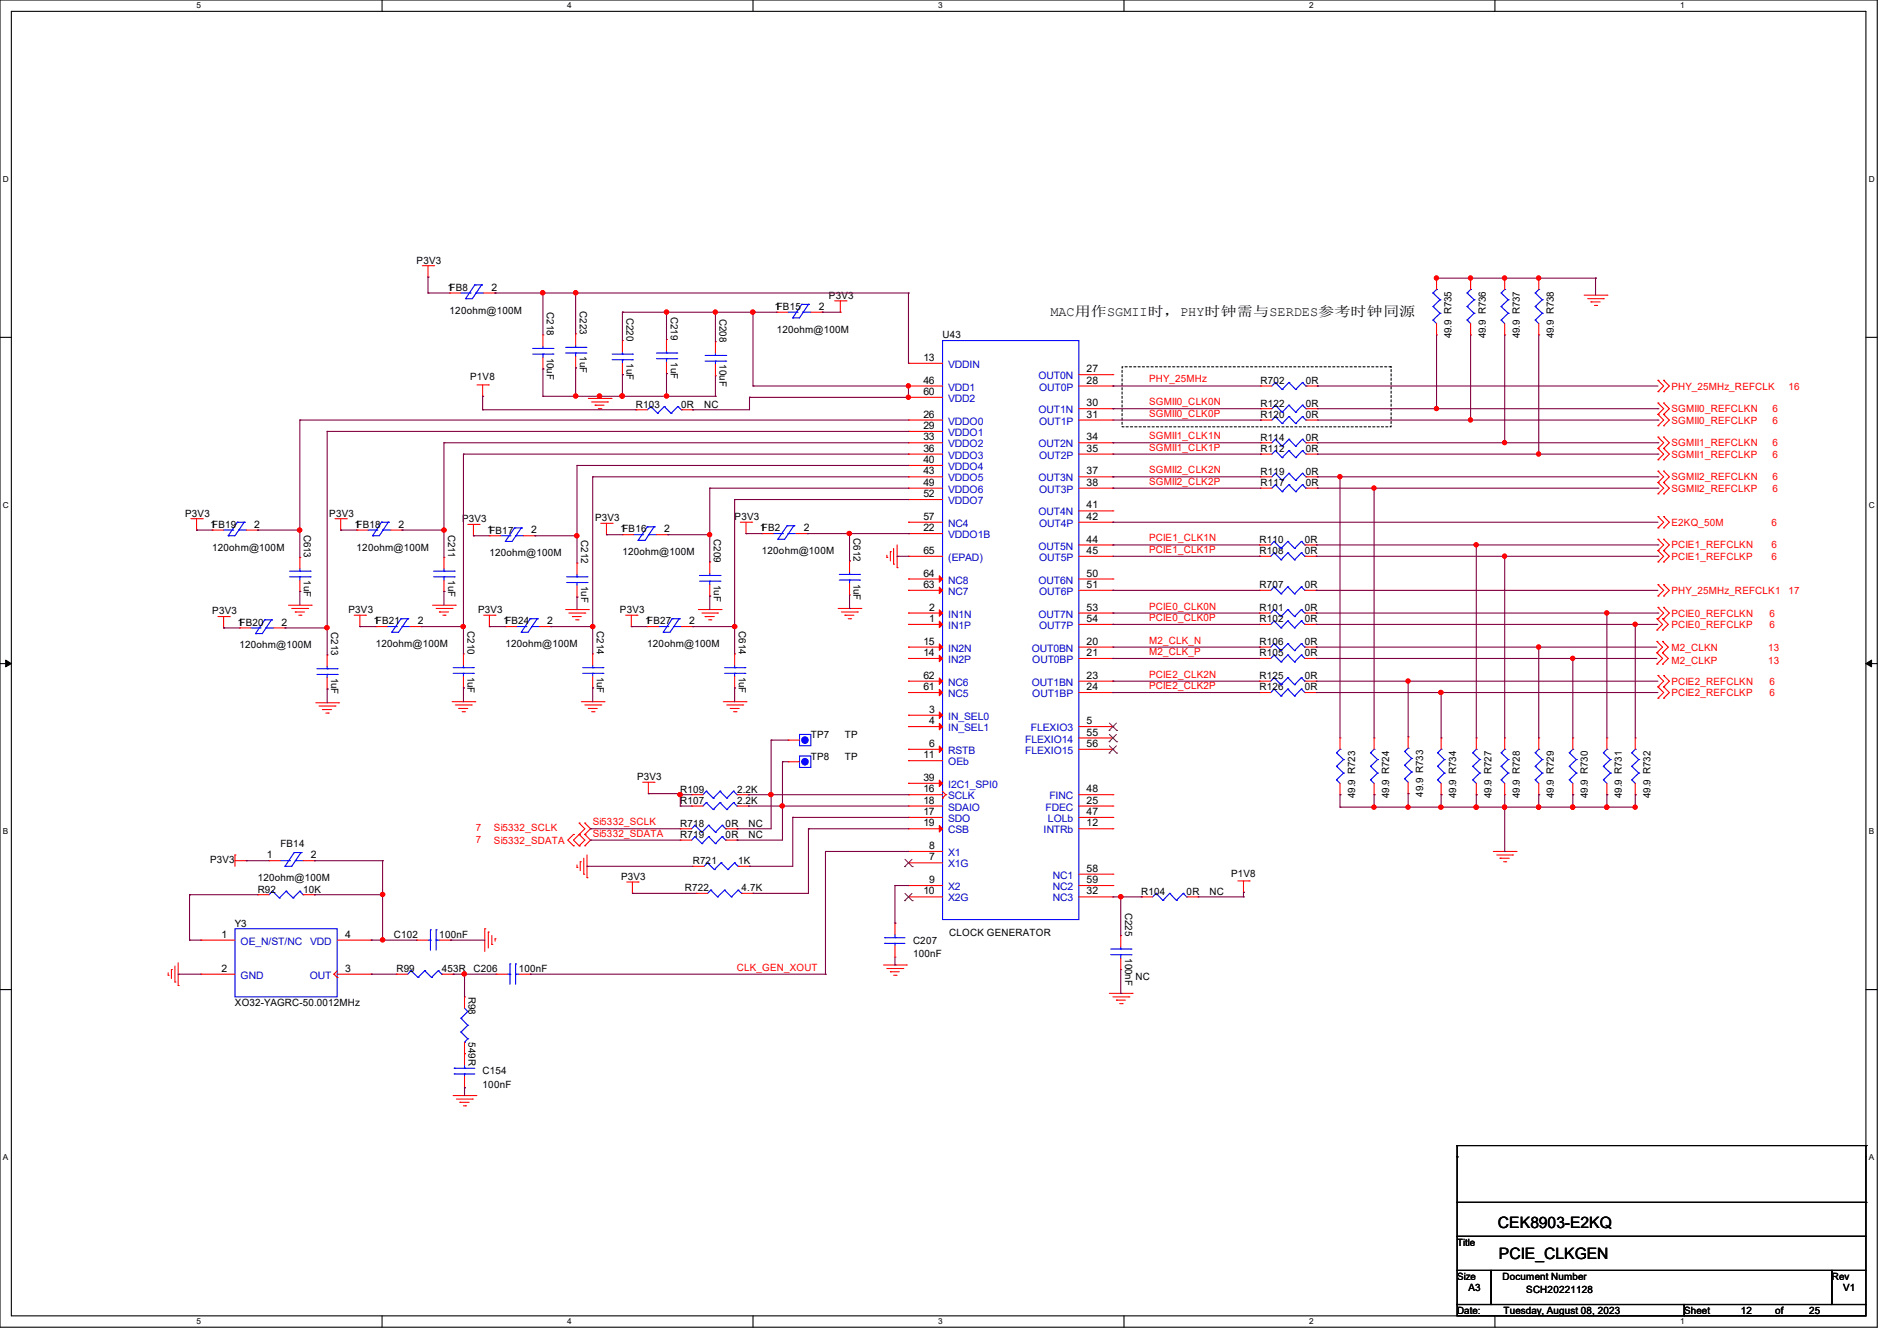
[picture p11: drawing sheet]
<svg xmlns="http://www.w3.org/2000/svg" width="297mm" height="210mm" viewBox="0 0 297 210" stroke-linecap="round" stroke-linejoin="round" font-family="sans-serif">
<defs><g id="words">
<g font-size="2.5">
<text x="234.5" y="192.3">CEK8903-E2KQ</text>
<text x="234.7" y="197.1">PCIE_CLKGEN</text>
</g>
<text font-size="2.1" x="164.5" y="49.5">MAC用作SGMII时，PHY时钟需与SERDES参考时钟同源</text>
<g font-size="1.6">
<text x="65.2" y="41.3">P3V3</text>
<text x="70.1" y="45.5">1FB8</text>
<text x="77" y="45.5">2</text>
<text x="129.8" y="46.8">P3V3</text>
<text x="70.4" y="49.1">120ohm@100M</text>
<text x="85.6" y="48.9" transform="rotate(90 85.6 48.9)">C218</text>
<text x="90.8" y="48.7" transform="rotate(90 90.8 48.7)">C223</text>
<text x="98.1" y="49.8" transform="rotate(90 98.1 49.8)">C220</text>
<text x="105" y="49.6" transform="rotate(90 105 49.6)">C219</text>
<text x="112.6" y="50" transform="rotate(90 112.6 50)">C208</text>
<text x="121.3" y="48.5">1FB15</text>
<text x="121.6" y="52.1">120ohm@100M</text>
<text x="128.2" y="48.5">2</text>
<text x="147.6" y="53">U43</text>
<text x="227.3" y="53" transform="rotate(-90 227.3 53)">49.9 R735</text>
<text x="232.6" y="53" transform="rotate(-90 232.6 53)">49.9 R736</text>
<text x="238" y="53" transform="rotate(-90 238 53)">49.9 R737</text>
<text x="243.3" y="53" transform="rotate(-90 243.3 53)">49.9 R738</text>
<text x="73.6" y="59.6">P1V8</text>
<text x="85.6" y="56" transform="rotate(90 85.6 56)">10uF</text>
<text x="90.8" y="55.8" transform="rotate(90 90.8 55.8)">1uF</text>
<text x="98.1" y="56.9" transform="rotate(90 98.1 56.9)">1uF</text>
<text x="105" y="56.7" transform="rotate(90 105 56.7)">1uF</text>
<text x="112.6" y="57.1" transform="rotate(90 112.6 57.1)">10uF</text>
<text x="144.6" y="56.5">13</text>
<text x="170.1" y="58.3">27</text>
<text x="99.6" y="63.8">R103</text>
<text x="106.7" y="63.8">0R</text>
<text x="110.2" y="63.8">NC</text>
<text x="144.6" y="65.4">26</text>
<text x="144.6" y="61.8">60</text>
<text x="144.6" y="60.1">46</text>
<text x="170.1" y="60.1">28</text>
<text x="170.1" y="65.4">31</text>
<text x="170.1" y="63.6">30</text>
<text x="197.4" y="60.1">R702</text>
<text x="197.4" y="65.4">R120</text>
<text x="197.4" y="63.7">R122</text>
<text x="204.5" y="60.1">0R</text>
<text x="204.5" y="65.4">0R</text>
<text x="204.5" y="63.7">0R</text>
<text x="144.6" y="67.2">29</text>
<text x="144.6" y="69">33</text>
<text x="144.6" y="70.7">36</text>
<text x="170.1" y="70.7">35</text>
<text x="170.1" y="69">34</text>
<text x="197.4" y="69">R114</text>
<text x="197.4" y="70.8">R112</text>
<text x="204.5" y="69">0R</text>
<text x="204.5" y="70.8">0R</text>
<text x="144.6" y="72.5">40</text>
<text x="144.6" y="74.3">43</text>
<text x="144.6" y="76.1">49</text>
<text x="144.6" y="77.9">52</text>
<text x="170.1" y="76.1">38</text>
<text x="170.1" y="74.3">37</text>
<text x="197.4" y="74.3">R119</text>
<text x="197.4" y="76.1">R117</text>
<text x="204.5" y="74.3">0R</text>
<text x="204.5" y="76.1">0R</text>
<text x="29" y="80.9">P3V3</text>
<text x="32.9" y="82.6">1FB19</text>
<text x="39.8" y="82.6">2</text>
<text x="47.6" y="83.7" transform="rotate(90 47.6 83.7)">C613</text>
<text x="51.6" y="80.9">P3V3</text>
<text x="55.5" y="82.6">1FB18</text>
<text x="62.4" y="82.6">2</text>
<text x="70.2" y="83.7" transform="rotate(90 70.2 83.7)">C211</text>
<text x="72.3" y="81.8">P3V3</text>
<text x="76.3" y="83.5">1FB17</text>
<text x="83.2" y="83.5">2</text>
<text x="93.2" y="81.6">P3V3</text>
<text x="97.1" y="83.4">1FB16</text>
<text x="104" y="83.4">2</text>
<text x="115" y="81.4">P3V3</text>
<text x="119" y="83.2">1FB2</text>
<text x="125.9" y="83.2">2</text>
<text x="144.6" y="83.2">22</text>
<text x="144.6" y="81.4">57</text>
<text x="170.1" y="81.4">42</text>
<text x="170.1" y="79.6">41</text>
<text x="33.2" y="86.2">120ohm@100M</text>
<text x="55.8" y="86.2">120ohm@100M</text>
<text x="76.6" y="87.1">120ohm@100M</text>
<text x="91" y="84.6" transform="rotate(90 91 84.6)">C212</text>
<text x="97.5" y="87">120ohm@100M</text>
<text x="111.8" y="84.5" transform="rotate(90 111.8 84.5)">C209</text>
<text x="119.3" y="86.8">120ohm@100M</text>
<text x="133.6" y="84.3" transform="rotate(90 133.6 84.3)">C612</text>
<text x="144.6" y="86.7">65</text>
<text x="170.1" y="86.7">45</text>
<text x="170.1" y="85">44</text>
<text x="197.2" y="86.8">R108</text>
<text x="197.2" y="85">R110</text>
<text x="204.3" y="86.8">0R</text>
<text x="204.3" y="85">0R</text>
<text x="47.6" y="90.8" transform="rotate(90 47.6 90.8)">1uF</text>
<text x="70.2" y="90.8" transform="rotate(90 70.2 90.8)">1uF</text>
<text x="91" y="91.7" transform="rotate(90 91 91.7)">1uF</text>
<text x="111.8" y="91.6" transform="rotate(90 111.8 91.6)">1uF</text>
<text x="133.6" y="91.4" transform="rotate(90 133.6 91.4)">1uF</text>
<text x="144.6" y="92.1">63</text>
<text x="144.6" y="90.3">64</text>
<text x="145.5" y="95.6">2</text>
<text x="170.1" y="92.1">51</text>
<text x="170.1" y="95.6">53</text>
<text x="170.1" y="90.3">50</text>
<text x="197.2" y="92.1">R707</text>
<text x="197.2" y="95.7">R101</text>
<text x="204.3" y="92.1">0R</text>
<text x="204.3" y="95.7">0R</text>
<text x="33.2" y="96.2">P3V3</text>
<text x="37.2" y="98">1FB20</text>
<text x="37.5" y="101.6">120ohm@100M</text>
<text x="44.1" y="98">2</text>
<text x="51.9" y="99" transform="rotate(90 51.9 99)">C213</text>
<text x="54.6" y="96">P3V3</text>
<text x="58.5" y="97.7">1FB21</text>
<text x="58.8" y="101.3">120ohm@100M</text>
<text x="65.4" y="97.7">2</text>
<text x="73.2" y="98.8" transform="rotate(90 73.2 98.8)">C210</text>
<text x="74.8" y="96">P3V3</text>
<text x="78.8" y="97.7">1FB24</text>
<text x="79.1" y="101.3">120ohm@100M</text>
<text x="85.7" y="97.7">2</text>
<text x="93.5" y="98.8" transform="rotate(90 93.5 98.8)">C214</text>
<text x="97.1" y="96">P3V3</text>
<text x="101" y="97.7">1FB27</text>
<text x="101.3" y="101.3">120ohm@100M</text>
<text x="107.9" y="97.7">2</text>
<text x="115.7" y="98.8" transform="rotate(90 115.7 98.8)">C614</text>
<text x="144.6" y="101">15</text>
<text x="145.5" y="97.4">1</text>
<text x="170.1" y="97.4">54</text>
<text x="170.1" y="101">20</text>
<text x="197.2" y="101">R106</text>
<text x="197.2" y="97.4">R102</text>
<text x="204.3" y="101">0R</text>
<text x="204.3" y="97.4">0R</text>
<text x="51.9" y="106.1" transform="rotate(90 51.9 106.1)">1uF</text>
<text x="73.2" y="106" transform="rotate(90 73.2 106)">1uF</text>
<text x="93.5" y="106" transform="rotate(90 93.5 106)">1uF</text>
<text x="115.7" y="106" transform="rotate(90 115.7 106)">1uF</text>
<text x="144.6" y="106.3">62</text>
<text x="144.6" y="102.7">14</text>
<text x="170.1" y="102.7">21</text>
<text x="170.1" y="106.3">23</text>
<text x="197.2" y="102.8">R105</text>
<text x="197.2" y="106.3">R125</text>
<text x="204.3" y="102.8">0R</text>
<text x="204.3" y="106.3">0R</text>
<text x="144.6" y="108.1">61</text>
<text x="145.5" y="111.6">3</text>
<text x="145.5" y="113.4">4</text>
<text x="170.1" y="108.1">24</text>
<text x="170.1" y="113.4">5</text>
<text x="197.2" y="108.1">R126</text>
<text x="204.3" y="108.1">0R</text>
<text x="127" y="115.6">TP7</text>
<text x="127" y="119">TP8</text>
<text x="132.3" y="115.6">TP</text>
<text x="132.3" y="119">TP</text>
<text x="144.6" y="118.7">11</text>
<text x="145.5" y="117">6</text>
<text x="170.1" y="115.2">55</text>
<text x="170.1" y="117">56</text>
<text x="99.7" y="122.2">P3V3</text>
<text x="106.5" y="125.9">R107</text>
<text x="106.5" y="124.1">R109</text>
<text x="115.4" y="125.9">2.2K</text>
<text x="115.4" y="124.1">2.2K</text>
<text x="144.6" y="124.1">16</text>
<text x="144.6" y="125.9">18</text>
<text x="144.6" y="122.3">39</text>
<text x="170.1" y="125.9">25</text>
<text x="170.1" y="124.1">48</text>
<text x="212.2" y="125" transform="rotate(-90 212.2 125)">49.9 R723</text>
<text x="217.5" y="125" transform="rotate(-90 217.5 125)">49.9 R724</text>
<text x="222.8" y="124.8" transform="rotate(-90 222.8 124.8)">49.9 R733</text>
<text x="228" y="125" transform="rotate(-90 228 125)">49.9 R734</text>
<text x="233.5" y="125" transform="rotate(-90 233.5 125)">49.9 R727</text>
<text x="238" y="125" transform="rotate(-90 238 125)">49.9 R728</text>
<text x="243.3" y="125" transform="rotate(-90 243.3 125)">49.9 R729</text>
<text x="248.6" y="125" transform="rotate(-90 248.6 125)">49.9 R730</text>
<text x="254" y="125" transform="rotate(-90 254 125)">49.9 R731</text>
<text x="258.4" y="125" transform="rotate(-90 258.4 125)">49.9 R732</text>
<text x="106.5" y="129.5">R718</text>
<text x="106.5" y="131.2">R719</text>
<text x="113.6" y="129.5">0R</text>
<text x="113.6" y="131.2">0R</text>
<text x="117.2" y="129.5">NC</text>
<text x="117.2" y="131.2">NC</text>
<text x="144.6" y="127.6">17</text>
<text x="144.6" y="129.4">19</text>
<text x="170.1" y="129.4">12</text>
<text x="170.1" y="127.6">47</text>
<text x="32.9" y="135.1">P3V3</text>
<text x="41.8" y="134.4">1</text>
<text x="43.9" y="132.7">FB14</text>
<text x="48.7" y="134.4">2</text>
<text x="97.2" y="137.8">P3V3</text>
<text x="108.5" y="135.3">R721</text>
<text x="115.6" y="135.3">1K</text>
<text x="145.5" y="134.7">7</text>
<text x="145.5" y="133">8</text>
<text x="170.1" y="136.5">58</text>
<text x="192.7" y="137.3">P1V8</text>
<text x="40.3" y="138">120ohm@100M</text>
<text x="40.3" y="139.8">R92</text>
<text x="47.4" y="139.8">10K</text>
<text x="107.2" y="139.6">R722</text>
<text x="116.1" y="139.6">4.7K</text>
<text x="144.6" y="140.1">10</text>
<text x="145.5" y="138.3">9</text>
<text x="170.1" y="138.3">59</text>
<text x="170.1" y="140.1">32</text>
<text x="176.1" y="143" transform="rotate(90 176.1 143)">C225</text>
<text x="178.7" y="140.1">R104</text>
<text x="185.8" y="140.1">0R</text>
<text x="189.4" y="140.1">NC</text>
<text x="34.7" y="146.9">1</text>
<text x="36.8" y="145.1">Y3</text>
<text x="54" y="146.9">4</text>
<text x="61.7" y="146.9">C102</text>
<text x="68.8" y="146.9">100nF</text>
<text x="143" y="147.8">C207</text>
<text x="143" y="149.9">100nF</text>
<text x="148.6" y="146.5">CLOCK GENERATOR</text>
<text x="34.7" y="152.2">2</text>
<text x="54" y="152.2">3</text>
<text x="62.1" y="152.2">R99</text>
<text x="69.2" y="152.2">453R</text>
<text x="74.1" y="152.2">C206</text>
<text x="81.2" y="152.2">100nF</text>
<text x="176.1" y="150.1" transform="rotate(90 176.1 150.1)">100nF</text>
<text x="177.8" y="153.5">NC</text>
<text x="36.8" y="157.6">XO32-YAGRC-50.0012MHz</text>
<text x="73.4" y="156.1" transform="rotate(90 73.4 156.1)">R98</text>
<text x="73.4" y="163.2" transform="rotate(90 73.4 163.2)">549R</text>
<text x="75.6" y="168.2">C154</text>
<text x="75.6" y="170.3">100nF</text>
<text x="228.1" y="195.1">Title</text>
<text x="228.1" y="200.4">Size</text>
<text x="229.9" y="202.2">A3</text>
<text x="235.2" y="200.4">Document Number</text>
<text x="239" y="202.5">SCH20221128</text>
<text x="286.8" y="200.4">Rev</text>
<text x="288.6" y="202.2">V1</text>
<text x="228.1" y="205.7">Date:</text>
<text x="235.4" y="205.7">Tuesday, August 08, 2023</text>
<text x="263.7" y="205.7">Sheet</text>
<text x="272.6" y="205.7">12</text>
<text x="277.9" y="205.7">of</text>
<text x="283.2" y="205.7">25</text>
</g>
<g font-size="1.6" fill="#00c">
<text x="148.5" y="57.6">VDDIN</text>
<text x="162.6" y="59.4">OUT0N</text>
<text x="148.5" y="63">VDD2</text>
<text x="148.5" y="61.2">VDD1</text>
<text x="162.6" y="64.7">OUT1N</text>
<text x="162.7" y="61.2">OUT0P</text>
<text x="148.5" y="66.5">VDDO0</text>
<text x="148.5" y="68.3">VDDO1</text>
<text x="148.5" y="70.1">VDDO2</text>
<text x="148.5" y="71.8">VDDO3</text>
<text x="162.6" y="70.1">OUT2N</text>
<text x="162.7" y="66.5">OUT1P</text>
<text x="162.7" y="71.8">OUT2P</text>
<text x="148.5" y="73.6">VDDO4</text>
<text x="148.5" y="75.4">VDDO5</text>
<text x="148.5" y="77.2">VDDO6</text>
<text x="162.6" y="75.4">OUT3N</text>
<text x="162.7" y="77.2">OUT3P</text>
<text x="148.5" y="82.5">NC4</text>
<text x="148.5" y="79">VDDO7</text>
<text x="162.6" y="80.7">OUT4N</text>
<text x="162.7" y="82.5">OUT4P</text>
<text x="148.5" y="84.3">VDDO1B</text>
<text x="148.5" y="87.8">(EPAD)</text>
<text x="162.6" y="86.1">OUT5N</text>
<text x="162.7" y="87.8">OUT5P</text>
<text x="148.5" y="93.2">NC7</text>
<text x="148.5" y="91.4">NC8</text>
<text x="162.6" y="91.4">OUT6N</text>
<text x="162.7" y="93.2">OUT6P</text>
<text x="148.5" y="98.5">IN1P</text>
<text x="148.5" y="96.7">IN1N</text>
<text x="162.6" y="96.7">OUT7N</text>
<text x="162.7" y="98.5">OUT7P</text>
<text x="148.5" y="107.4">NC6</text>
<text x="148.5" y="103.8">IN2P</text>
<text x="148.5" y="102.1">IN2N</text>
<text x="161.5" y="102.1">OUT0BN</text>
<text x="161.5" y="107.4">OUT1BN</text>
<text x="161.6" y="103.8">OUT0BP</text>
<text x="148.5" y="112.7">IN_SEL0</text>
<text x="148.5" y="109.2">NC5</text>
<text x="161.6" y="109.2">OUT1BP</text>
<text x="148.5" y="114.5">IN_SEL1</text>
<text x="148.5" y="118.1">RSTB</text>
<text x="148.5" y="119.8">OEb</text>
<text x="160.5" y="116.3">FLEXIO14</text>
<text x="160.5" y="118.1">FLEXIO15</text>
<text x="161.4" y="114.5">FLEXIO3</text>
<text x="148.5" y="125.2">SCLK</text>
<text x="148.5" y="123.4">I2C1_SPI0</text>
<text x="164.3" y="125.2">FINC</text>
<text x="148.5" y="128.7">SDO</text>
<text x="148.5" y="127">SDAIO</text>
<text x="148.5" y="130.5">CSB</text>
<text x="163.4" y="130.5">INTRb</text>
<text x="163.7" y="127">FDEC</text>
<text x="164.1" y="128.7">LOLb</text>
<text x="148.5" y="135.8">X1G</text>
<text x="148.5" y="134.1">X1</text>
<text x="164.8" y="137.6">NC1</text>
<text x="148.5" y="139.4">X2</text>
<text x="148.5" y="141.2">X2G</text>
<text x="164.8" y="139.4">NC2</text>
<text x="164.8" y="141.2">NC3</text>
<text x="37.7" y="148">OE_N/ST/NC</text>
<text x="48.6" y="148">VDD</text>
<text x="37.7" y="153.3">GND</text>
<text x="48.5" y="153.3">OUT</text>
</g>
<g font-size="1.6" fill="#f00">
<text x="179.9" y="59.9">PHY_25MHz</text>
<text x="179.9" y="63.5">SGMII0_CLK0N</text>
<text x="179.9" y="65.2">SGMII0_CLK0P</text>
<text x="261.7" y="64.6">SGMII0_REFCLKN</text>
<text x="261.7" y="61">PHY_25MHz_REFCLK</text>
<text x="277.5" y="64.6">6</text>
<text x="280" y="61">16</text>
<text x="179.9" y="68.8">SGMII1_CLK1N</text>
<text x="179.9" y="70.6">SGMII1_CLK1P</text>
<text x="261.7" y="66.3">SGMII0_REFCLKP</text>
<text x="261.7" y="71.7">SGMII1_REFCLKP</text>
<text x="261.7" y="69.9">SGMII1_REFCLKN</text>
<text x="277.5" y="66.3">6</text>
<text x="277.5" y="71.7">6</text>
<text x="277.5" y="69.9">6</text>
<text x="179.9" y="74.1">SGMII2_CLK2N</text>
<text x="179.9" y="75.9">SGMII2_CLK2P</text>
<text x="261.7" y="77">SGMII2_REFCLKP</text>
<text x="261.7" y="75.2">SGMII2_REFCLKN</text>
<text x="277.5" y="77">6</text>
<text x="277.5" y="75.2">6</text>
<text x="261.7" y="82.3">E2KQ_50M</text>
<text x="277.4" y="82.3">6</text>
<text x="179.9" y="84.8">PCIE1_CLK1N</text>
<text x="179.9" y="86.6">PCIE1_CLK1P</text>
<text x="261.7" y="87.7">PCIE1_REFCLKP</text>
<text x="261.7" y="85.9">PCIE1_REFCLKN</text>
<text x="277.4" y="87.7">6</text>
<text x="277.4" y="85.9">6</text>
<text x="179.9" y="95.5">PCIE0_CLK0N</text>
<text x="261.7" y="93">PHY_25MHz_REFCLK1</text>
<text x="280" y="93">17</text>
<text x="179.9" y="97.2">PCIE0_CLK0P</text>
<text x="179.9" y="100.8">M2_CLK_N</text>
<text x="261.7" y="98.3">PCIE0_REFCLKP</text>
<text x="261.7" y="96.6">PCIE0_REFCLKN</text>
<text x="261.7" y="101.9">M2_CLKN</text>
<text x="276.8" y="101.9">13</text>
<text x="277" y="98.3">6</text>
<text x="277" y="96.6">6</text>
<text x="179.9" y="107.9">PCIE2_CLK2P</text>
<text x="179.9" y="106.1">PCIE2_CLK2N</text>
<text x="179.9" y="102.6">M2_CLK_P</text>
<text x="261.7" y="107.2">PCIE2_REFCLKN</text>
<text x="261.7" y="104">M2_CLKP</text>
<text x="276.8" y="104">13</text>
<text x="277" y="107.2">6</text>
<text x="261.7" y="109">PCIE2_REFCLKP</text>
<text x="277" y="109">6</text>
<text x="74.5" y="130.2">7</text>
<text x="74.5" y="131.9">7</text>
<text x="77.3" y="130.2">Si5332_SCLK</text>
<text x="92.8" y="129.2">Si5332_SCLK</text>
<text x="92.8" y="131">Si5332_SDATA</text>
<text x="77.3" y="132.1">Si5332_SDATA</text>
<text x="115.4" y="152">CLK_GEN_XOUT</text>
</g>
<g font-size="1.3">
<text x="30.8" y="1.3">5</text>
<text x="88.8" y="1.3">4</text>
<text x="146.9" y="1.3">3</text>
<text x="205" y="1.3">2</text>
<text x="263.1" y="1.3">1</text>
<text x=".5" y="28.4">D</text>
<text x="292.6" y="28.4">D</text>
<text x=".5" y="79.5">C</text>
<text x="292.6" y="79.5">C</text>
<text x=".5" y="130.6">B</text>
<text x="292.6" y="130.6">B</text>
<text x=".5" y="181.7">A</text>
<text x="292.6" y="181.7">A</text>
<text x="30.8" y="207.4">5</text>
<text x="88.8" y="207.4">4</text>
<text x="146.9" y="207.4">3</text>
<text x="205" y="207.4">2</text>
<text x="263.1" y="207.4">1</text>
</g>
</g></defs>
<path d="M0 0h293.9v207.9h-293.9zM1.8 1.8h290.3v204.3h-290.3z" fill="none" stroke="#000" stroke-width=".17"/>
<g fill="#fff">
<path d="M30.8 .2h.7v1.4h-.7z"/>
<path d="M30.8 206.2h.7v1.4h-.7z"/>
</g>
<path d="M59.8 0v1.8M59.8 206.1v1.8" fill="none" stroke="#000" stroke-width=".17"/>
<g fill="#fff">
<path d="M88.8 .2h.7v1.4h-.7z"/>
<path d="M88.8 206.2h.7v1.4h-.7z"/>
</g>
<path d="M117.9 0v1.8M117.9 206.1v1.8" fill="none" stroke="#000" stroke-width=".17"/>
<g fill="#fff">
<path d="M146.9 .2h.7v1.4h-.7z"/>
<path d="M146.9 206.2h.7v1.4h-.7z"/>
</g>
<path d="M176 0v1.8M176 206.1v1.8" fill="none" stroke="#000" stroke-width=".17"/>
<g fill="#fff">
<path d="M205 .2h.7v1.4h-.7z"/>
<path d="M205 206.2h.7v1.4h-.7z"/>
</g>
<path d="M234.1 0v1.8M234.1 206.1v1.8" fill="none" stroke="#000" stroke-width=".17"/>
<g fill="#fff">
<path d="M263.1 .2h.6v1.4h-.6z"/>
<path d="M263.1 206.2h.6v1.4h-.6z"/>
<path d="M.5 27.3h.9v1.4h-.9z"/>
<path d="M292.6 27.3h.9v1.4h-.9z"/>
<path d="M.5 78.4h.9v1.4h-.9z"/>
<path d="M292.6 78.4h.9v1.4h-.9z"/>
</g>
<path d="M0 52.8h1.8M292.1 52.8h1.8" fill="none" stroke="#000" stroke-width=".17"/>
<g fill="#fff">
<path d="M.5 129.5h.8v1.4h-.8z"/>
<path d="M292.6 129.5h.8v1.4h-.8z"/>
</g>
<path d="M0 103.9h1.8M292.1 103.9h1.8" fill="none" stroke="#000" stroke-width=".17"/>
<path d="M.9 103.4l.9 .5-.9 .5zM292.1 103.9l.9-.5v1z" fill="#000" stroke="#000" stroke-width=".16"/>
<g fill="#fff">
<path d="M.5 180.5h.8v1.4h-.8z"/>
<path d="M292.6 180.5h.8v1.4h-.8z"/>
</g>
<g fill="none" stroke="#000" stroke-width=".17">
<path d="M0 155h1.8M292.1 155h1.8M228.1 179.4h.1M228.1 179.4v8.9M228.1 179.4h64M292.1 179.4h.1M292.1 179.4v8.9M228.1 188.3h64v5.3h-64zM228.1 193.6h64v5.4h-64zM228.1 199h5.4v5.3h-5.4zM228.1 181.2h.1M233.5 199h53.3v5.3h-53.3z"/>
<path d="M286.8 199h5.3v5.3h-5.3zM292.1 188.3h.1M228.1 204.3h35.6v1.8h-35.6zM263.7 204.3h28.4v1.8h-28.4z"/>
</g>
<path d="M175.7 57.4h42.1v9.4h-42.1z" fill="none" stroke="#000" stroke-width=".17" stroke-dasharray=".3"/>
<g fill="none" stroke="#f00" stroke-width=".17">
<path d="M66.1 41.6h1.8M67 43.4h.1M67 41.6v1.8M67.9 41.6h.1M70.4 45.9h.1M70.4 45.9h1.8M75.7 45.9h1.8M77.5 45.9h.1M85 52.5h.1M85 57.8h.1M85 52.5v1.7M85 56v1.8"/>
<path d="M90.1 52.3h.1M90.1 57.6h.1M90.1 52.3v1.8M90.1 55.8v1.8M97.5 53.3h.1M97.5 58.7h.1M97.5 53.3v1.8M97.5 56.9v1.8M104.4 53.2h.1M104.4 58.5h.1M104.4 53.2v1.7M104.4 56.7v1.8"/>
<path d="M112 53.5h.1M112 58.8h.1M112 53.5v1.8M112 57.1v1.7M121.6 48.9h.1M121.6 48.9h1.8M127 48.9h1.7M128.7 48.9h.1M130.7 47.1h1.8M131.6 48.9h.1M131.6 47.1v1.8M132.5 47.1h.1"/>
<path d="M142.2 56.9h.1M142.2 56.9h5.4M168.9 58.7h5.3M174.2 58.7h.1M224.9 52.5h.1M224.9 43.6h.1M224.9 43.6v1.7M224.9 50.7v1.8M230.3 52.5h.1M230.3 43.6h.1M230.3 43.6v1.7M230.3 50.7v1.8"/>
<path d="M235.6 52.5h.1M235.6 43.6h.1M235.6 43.6v1.7M235.6 50.7v1.8M240.9 52.5h.1M240.9 43.6h.1M240.9 43.6v1.7M240.9 50.7v1.8M248 46.2h3.6M248.6 46.8h2.4M249.1 47.3h.1M249.1 47.3h1.4"/>
<path d="M249.6 47.8h.4M250 47.8h.1M251 46.8h.1M251.6 46.2h.1M259.6 59.6h.1M259.6 59.6l.9 .9-.9 .8M260.5 59.6h.1M260.5 59.6l.9 .9-.9 .8M74.7 60.3h1.8M75.6 62.1h.1M75.6 60.3v1.8M76.5 60.3h.1"/>
<path d="M92.1 62.4h3.6M92.6 62.9h2.5M93.2 63.5h.1M93.2 63.5h1.4M93.7 64h.4M94.1 64h.1M95.1 62.9h.1M95.7 62.4h.1M99.6 64.2h.1M99.6 64.2h1.7M106.7 64.2h1.8M108.5 64.2h.1"/>
<path d="M142.2 65.8h.1M142.2 67.6h.1M142.2 62.2h.1M142.2 69.3h.1M142.2 71.1h.1M142.2 72.9h.1M142.2 74.7h.1M142.2 60.5h.1M142.2 76.5h.1M142.2 78.2h.1M142.2 60.5h5.4M142.2 65.8h5.4"/>
<path d="M142.2 69.3h5.4M142.2 71.1h5.4M142.2 74.7h5.4M142.2 67.6h5.4M142.2 62.2h5.4M142.2 76.5h5.4M142.2 72.9h5.4M142.2 78.2h5.4M168.9 64h5.3M168.9 60.5h5.3M168.9 65.8h5.3M168.9 69.3h5.3"/>
<path d="M168.9 71.1h5.3M168.9 74.7h5.3M168.9 76.5h5.3M174.2 60.5h.1M174.2 65.8h.1M174.2 71.1h.1M174.2 76.5h.1M174.2 74.7h.1M174.2 69.3h.1M174.2 64h.1M197.4 60.5h.1M197.4 65.8h.1"/>
<path d="M197.4 64h.1M197.4 69.3h.1M197.4 71.1h.1M197.4 74.7h.1M197.4 76.5h.1M197.4 64h1.7M197.4 60.5h1.7M197.4 65.8h1.7M197.4 69.3h1.7M197.4 71.1h1.7M197.4 74.7h1.7M197.4 76.5h1.7"/>
<path d="M204.5 64h1.7M204.5 60.5h1.7M204.5 65.8h1.7M204.5 69.3h1.7M204.5 71.1h1.7M204.5 74.7h1.7M204.5 76.5h1.7M206.2 60.5h.1M206.2 65.8h.1M206.2 64h.1M206.2 69.3h.1M206.2 71.1h.1"/>
<path d="M206.2 74.7h.1M206.2 76.5h.1M259.6 64.9h.1M259.6 66.7h.1M259.6 63.1h.1M259.6 70.2h.1M259.6 72h.1M259.6 68.5h.1M259.6 75.6h.1M259.6 77.3h.1M259.6 73.8h.1M259.6 61.3h.1"/>
<path d="M259.6 64.9l.9 .9-.9 .9M259.6 63.1l.9 .9-.9 .9M259.6 70.2l.9 .9-.9 .9M259.6 68.5l.9 .8-.9 .9M259.6 75.6l.9 .9-.9 .8M259.6 73.8l.9 .9-.9 .9M260.5 64.9h.1M260.5 66.7h.1M260.5 63.1h.1M260.5 70.2h.1M260.5 72h.1M260.5 68.5h.1"/>
<path d="M260.5 75.6h.1M260.5 77.3h.1M260.5 73.8h.1M260.5 61.3h.1M260.5 64.9l.9 .9-.9 .9M260.5 63.1l.9 .9-.9 .9M260.5 70.2l.9 .9-.9 .9M260.5 68.5l.9 .8-.9 .9M260.5 75.6l.9 .9-.9 .8M260.5 73.8l.9 .9-.9 .9M29.9 81.2h1.8M30.8 83h.1"/>
<path d="M30.8 81.2v1.8M31.7 81.2h.1M33.2 83h.1M33.2 83h1.8M34.1 96.6h1.8M35 98.3h.1M35 96.6v1.7M35.9 96.6h.1M37.5 98.3h.1M37.5 98.3h1.8M38.6 83h1.7M40.3 83h.1"/>
<path d="M42.8 98.3h1.8M44.6 98.3h.1M45.2 94.8h3.5M45.7 95.3h2.5M46.2 95.8h.1M46.2 95.8h1.5M46.8 96.4h.3M46.9 87.3h.1M46.9 92.6h.1M46.9 87.3v1.8M46.9 90.8v1.8M47.1 96.4h.1"/>
<path d="M48.2 95.3h.1M48.7 94.8h.1M52.5 81.2h1.7M53.3 83h.1M53.3 81.2v1.8M54.2 81.2h.1M55.5 96.4h1.7M55.8 83h.1M55.8 83h1.8M56.3 98.1h.1M56.3 96.4v1.7M57.2 96.4h.1"/>
<path d="M58.8 98.1h.1M58.8 98.1h1.8M61.2 83h1.7M62.9 83h.1M64.2 98.1h1.8M66 98.1h.1M67.7 94.8h3.6M68.3 95.3h2.5M68.8 95.8h.1M68.8 95.8h1.4M69.3 96.4h.4M69.5 87.3h.1"/>
<path d="M69.5 92.6h.1M69.5 87.3v1.8M69.5 90.8v1.8M69.7 96.4h.1M70.8 95.3h.1M71.3 94.8h.1M73.2 82.1h1.8M74.1 83.9h.1M74.1 82.1v1.8M75 82.1h.1M75.7 96.4h1.8M76.6 98.1h.1"/>
<path d="M76.6 83.9h.1M76.6 96.4v1.7M76.6 83.9h1.8M77.5 96.4h.1M79.1 98.1h.1M79.1 98.1h1.8M82 83.9h1.7M83.7 83.9h.1M84.5 98.1h1.7M86.2 98.1h.1M88.6 95.5h3.5M89.1 96h2.5"/>
<path d="M89.6 96.6h.1M89.6 96.6h1.4M90.1 97.1h.4M90.3 88.2h.1M90.3 93.5h.1M90.3 88.2v1.8M90.3 91.7v1.8M90.5 97.1h.1M91.6 96h.1M92.1 95.5h.1M94.1 82h1.7M95 83.7h.1"/>
<path d="M95 82v1.7M95.8 82h.1M97.5 83.7h.1M97.5 83.7h1.7M98 96.4h1.7M98.8 98.1h.1M98.8 96.4v1.7M99.7 96.4h.1M101.3 98.1h.1M101.3 98.1h1.8M102.8 83.7h1.8M104.6 83.7h.1"/>
<path d="M106.7 98.1h1.8M108.5 98.1h.1M109.3 95.5h3.6M109.9 96h2.5M110.4 96.6h.1M110.4 96.6h1.4M111 97.1h.3M111.1 88h.1M111.1 93.3h.1M111.1 88v1.8M111.1 91.6v1.7M111.3 97.1h.1"/>
<path d="M112.4 96h.1M112.9 95.5h.1M115.9 81.8h1.8M116.8 83.6h.1M116.8 81.8v1.8M117.7 81.8h.1M119.3 83.6h.1M119.3 83.6h1.8M124.6 83.6h1.8M126.4 83.6h.1M131.2 95.3h3.6M131.7 95.8h2.5"/>
<path d="M132.3 96.4h.1M132.3 96.4h1.4M132.8 96.9h.4M133 87.8h.1M133 93.2h.1M133 87.8v1.8M133 91.4v1.8M133.2 96.9h.1M134.2 95.8h.1M134.8 95.3h.1M138.9 87.3h.1M138.9 87v.3"/>
<path d="M139.4 86.4h.1M139.4 86.4v1.4M139.9 88.3h.1M139.9 85.9v2.4M140.5 88.9h.1M140.5 85.3v3.6M142.2 83.6h.1M142.2 97.8h.1M142.2 81.8h.1M142.2 92.5h.1M142.2 96h.1M142.2 90.7h.1"/>
<path d="M142.2 87.1h.1M142.2 81.8h5.4M142.2 96h5.4M142.2 83.6h5.4M142.2 92.5h5.4M142.2 97.8h5.4M142.2 87.1h5.4M142.2 90.7h5.4M168.9 81.8h5.3M168.9 96h5.3M168.9 92.5h5.3M168.9 97.8h5.3"/>
<path d="M168.9 87.1h5.3M168.9 85.3h5.3M168.9 80h5.3M168.9 90.7h5.3M174.2 97.8h.1M174.2 81.8h.1M174.2 87.1h.1M174.2 92.5h.1M174.2 96h.1M174.2 80h.1M174.2 85.3h.1M174.2 90.7h.1"/>
<path d="M197.2 92.5h.1M197.2 96h.1M197.2 97.8h.1M197.2 87.1h.1M197.2 85.3h.1M197.2 96h1.8M197.2 92.5h1.8M197.2 97.8h1.8M197.2 87.1h1.8M197.2 85.3h1.8M204.3 96h1.8M204.3 92.5h1.8"/>
<path d="M204.3 97.8h1.8M204.3 87.1h1.8M204.3 85.3h1.8M206.1 92.5h.1M206.1 96h.1M206.1 97.8h.1M206.1 87.1h.1M206.1 85.3h.1M259.4 96.9h.1M259.4 98.7h.1M259.4 96.9l.9 .9-.9 .9M259.6 80.9h.1"/>
<path d="M259.6 82.7h.1M259.6 95.1h.1M259.6 96.9h.1M259.6 86.2h.1M259.6 88h.1M259.6 84.5h.1M259.6 91.6h.1M259.6 93.3h.1M259.6 80.9l.9 .9-.9 .9M259.6 95.1l.9 .9-.9 .9M259.6 86.2l.9 .9-.9 .9M259.6 84.5l.9 .8-.9 .9"/>
<path d="M259.6 91.6l.9 .9-.9 .8M260.3 96.9h.1M260.3 98.7h.1M260.3 96.9l.9 .9-.9 .9M260.5 80.9h.1M260.5 82.7h.1M260.5 95.1h.1M260.5 96.9h.1M260.5 86.2h.1M260.5 88h.1M260.5 84.5h.1M260.5 91.6h.1"/>
<path d="M260.5 93.3h.1M260.5 80.9l.9 .9-.9 .9M260.5 95.1l.9 .9-.9 .9M260.5 86.2l.9 .9-.9 .9M260.5 84.5l.9 .8-.9 .9M260.5 91.6l.9 .9-.9 .8M49.4 110.1h3.6M50 110.6h2.5M50.5 111.1h.1M50.5 111.1h1.4M51 111.7h.4M51.2 102.6h.1"/>
<path d="M51.2 107.9h.1M51.2 102.6v1.8M51.2 106.1v1.8M51.4 111.7h.1M52.5 110.6h.1M53 110.1h.1M70.8 109.9h3.5M71.3 110.4h2.5M71.8 111h.1M71.8 111h1.4M72.3 111.5h.4M72.6 102.4h.1"/>
<path d="M72.6 107.7h.1M72.6 102.4v1.8M72.6 106v1.7M72.7 111.5h.1M73.8 110.4h.1M74.3 109.9h.1M91 109.9h3.6M91.6 110.4h2.5M92.1 111h.1M92.1 111h1.4M92.6 111.5h.4M92.8 102.4h.1"/>
<path d="M92.8 107.7h.1M92.8 102.4v1.8M92.8 106v1.7M93 111.5h.1M94.1 110.4h.1M94.6 109.9h.1M113.2 109.9h3.6M113.8 110.4h2.5M114.3 111h.1M114.3 111h1.4M114.9 111.5h.3M115 102.4h.1"/>
<path d="M115 107.7h.1M115 102.4v1.8M115 106v1.7M115.2 111.5h.1M116.3 110.4h.1M116.8 109.9h.1M123.4 115.9h.1M123.4 119.3h.1M123.4 115.9h1.8M123.4 119.3h1.8M142.2 112h.1M142.2 113.8h.1"/>
<path d="M142.2 117.3h.1M142.2 119.1h.1M142.2 108.5h.1M142.2 106.7h.1M142.2 103.1h.1M142.2 101.3h.1M142.2 101.3h5.4M142.2 103.1h5.4M142.2 108.5h5.4M142.2 112h5.4M142.2 113.8h5.4M142.2 117.3h5.4"/>
<path d="M142.2 119.1h5.4M142.2 106.7h5.4M168.9 101.3h5.3M168.9 103.1h5.3M168.9 108.5h5.3M168.9 113.8h5.3M168.9 117.3h5.3M168.9 115.6h5.3M168.9 106.7h5.3M174.2 108.5h.1M174.2 113.8h.1M174.2 115.6h.1"/>
<path d="M174.2 117.3h.1M174.2 103.1h.1M174.2 101.3h.1M174.2 106.7h.1M197.2 101.3h.1M197.2 103.1h.1M197.2 108.5h.1M197.2 106.7h.1M197.2 101.3h1.8M197.2 103.1h1.8M197.2 108.5h1.8M197.2 106.7h1.8"/>
<path d="M204.3 101.3h1.8M204.3 103.1h1.8M204.3 108.5h1.8M204.3 106.7h1.8M206.1 101.3h.1M206.1 103.1h.1M206.1 108.5h.1M206.1 106.7h.1M209.8 115.6h.1M209.8 115.6v1.7M215.1 115.6h.1M215.1 115.6v1.7"/>
<path d="M220.5 115.4h.1M220.5 115.4v1.8M225.6 115.6h.1M225.6 115.6v1.7M231.1 115.6h.1M231.1 115.6v1.7M235.6 115.6h.1M235.6 115.6v1.7M240.9 115.6h.1M240.9 115.6v1.7M246.3 115.6h.1M246.3 115.6v1.7"/>
<path d="M251.6 115.6h.1M251.6 115.6v1.7M256 115.6h.1M256 115.6v1.7M259.4 102.2h.1M259.4 104h.1M259.4 100.5h.1M259.4 102.2l.9 .9-.9 .9M259.4 100.5l.9 .8-.9 .9M259.6 105.8h.1M259.6 107.6h.1M259.6 109.3h.1"/>
<path d="M259.6 105.8l.9 .9-.9 .9M259.6 107.6l.9 .9-.9 .8M260.3 102.2h.1M260.3 104h.1M260.3 100.5h.1M260.3 102.2l.9 .9-.9 .9M260.3 100.5l.9 .8-.9 .9M260.5 105.8h.1M260.5 107.6h.1M260.5 109.3h.1M260.5 105.8l.9 .9-.9 .9M260.5 107.6l.9 .9-.9 .8"/>
<path d="M36.8 133.9h.1M36.8 134.8h1.8M36.8 133.9v1.8M38.6 134.8h.1M42.1 134.8h.1M42.1 134.8h1.8M47.5 134.8h1.7M49.2 134.8h.1M89.8 130.7h.1M89.8 132.5h.1M89.8 130.7l-.9 .9 .9 .9M90.3 135.8h.1"/>
<path d="M90.3 135.5v.3M90.7 130.7h.1M90.7 128.9h.1M90.7 132.5h.1M90.7 128.9l.9 .9-1.8 1.8 .9 .9M90.7 130.7l.9 .9-.9 .9M90.8 135h.1M90.8 135v1.4M91.4 136.9h.1M91.4 134.4v2.5M91.6 128.9h.1M91.6 130.7h.1"/>
<path d="M91.6 132.5h.1M91.6 128.9l.9 .9-.9 .9M91.6 130.7l.9 .9-.9 .9M91.9 137.5h.1M91.9 133.9v3.6M98.1 138.1h1.8M99 139.9h.1M99 138.1v1.8M99.9 138.1h.1M100.6 122.5h1.8M101.5 124.3h.1M101.5 122.5v1.8"/>
<path d="M102.4 122.5h.1M106.5 129.8h.1M106.5 131.6h.1M106.5 129.8h1.8M106.5 131.6h1.8M108.3 126.2h.1M108.3 124.5h.1M108.3 126.2h1.8M108.3 124.5h1.8M108.5 135.7h.1M108.5 135.7h1.7M109 139.9h.1"/>
<path d="M109 139.9h1.8M113.6 129.8h1.8M113.6 131.6h1.8M115.4 129.8h.1M115.4 131.6h.1M115.4 126.2h1.8M115.4 124.5h1.8M115.6 135.7h1.7M116.1 139.9h1.8M117.2 126.2h.1M117.2 124.5h.1M117.3 135.7h.1"/>
<path d="M117.9 139.9h.1M142.2 124.5h.1M142.2 128h.1M142.2 126.2h.1M142.2 129.8h.1M142.2 135.1h.1M142.2 138.7h.1M142.2 133.3h.1M142.2 122.7h.1M142.2 133.3h5.4M142.2 129.8h5.4M142.2 126.2h5.4"/>
<path d="M142.2 124.5h5.4M142.2 128h5.4M142.2 138.7h5.4M142.2 135.1h5.4M142.2 122.7h5.4M147.6 125h.1M147.6 124l.5 .5M148.1 124.5h.1M148.1 124.5l-.5 .5M168.9 129.8h5.3M168.9 126.2h5.3M168.9 124.5h5.3"/>
<path d="M168.9 128h5.3M168.9 136.9h5.3M168.9 138.7h5.3M174.2 136.9h.1M174.2 138.7h.1M174.2 126.2h.1M174.2 129.8h.1M174.2 128h.1M174.2 124.5h.1M193.8 138h1.8M194.7 139.7h.1M194.7 138v1.7"/>
<path d="M195.6 138h.1M209.8 124.5h.1M209.8 122.7v1.8M215.1 124.5h.1M215.1 122.7v1.8M220.5 124.3h.1M220.5 122.5v1.8M225.6 124.5h.1M225.6 122.7v1.8M231.1 124.5h.1M231.1 122.7v1.8M233.8 133.3h3.6"/>
<path d="M234.4 133.9h2.4M234.9 134.4h.1M234.9 134.4h1.4M235.4 135h.4M235.6 124.5h.1M235.6 122.7v1.8M235.8 135h.1M236.8 133.9h.1M237.4 133.3h.1M240.9 124.5h.1M240.9 122.7v1.8M246.3 124.5h.1"/>
<path d="M246.3 122.7v1.8M251.6 124.5h.1M251.6 122.7v1.8M256 124.5h.1M256 122.7v1.8M26.3 152.7h.1M26.3 152.4v.3M26.8 151.8h.1M26.8 151.8v1.4M27.4 153.8h.1M27.4 151.3v2.5M27.9 154.3h.1"/>
<path d="M27.9 150.8v3.5M31.5 147.2h.1M31.5 152.6h.1M31.5 147.2h5.3M31.5 152.6h5.3M40.3 140.1h.1M40.3 140.1h1.8M47.5 140.1h1.7M49.2 140.1h.1M52.3 152.6h.1M52.3 152.6l.5 .5M52.8 153.1h.1"/>
<path d="M52.8 147.2h5.3M52.8 152.6h5.3M52.8 152.1l-.5 .5M58.1 152.6h.1M58.1 147.2h.1M62.1 152.6h.1M62.1 152.6h1.7M65.2 147.2h.1M65.2 147.2h1.8M68.8 147.2h1.8M69.2 152.6h1.8M70.6 147.2h.1"/>
<path d="M71 152.6h.1M72.7 156.1h.1M72.7 156.1v1.8M75.9 145.5h.1M75.9 145.5v3.5M76.5 146h.1M76.5 146v2.5M77 147.9h.1M77 146.5v1.4M77.5 147h.1M77.5 147v.4M77.7 152.6h.1"/>
<path d="M77.7 152.6h1.8M81.2 152.6h1.8M83 152.6h.1M138.3 151.1h3.6M138.9 151.7h2.5M139.4 152.2h.1M139.4 152.2h1.4M139.9 152.7h.4M140.1 149.9h.1M140.1 144.6h.1M140.1 144.6v1.7M140.1 148.1v1.8"/>
<path d="M140.3 152.7h.1M141.4 151.7h.1M141.9 151.1h.1M142.2 140.5h.1M142.2 140.5h5.4M168.9 140.5h5.3M173.7 155.6h3.5M174.2 140.5h.1M174.2 156.1h2.5M174.8 156.6h.1M174.8 156.6h1.4M175.3 157.2h.4"/>
<path d="M175.5 146.5h.1M175.5 151.8h.1M175.5 146.5v1.8M175.5 150.1v1.7M175.7 157.2h.1M176.7 156.1h.1M177.2 155.6h.1M178.7 140.5h.1M178.7 140.5h1.8M185.8 140.5h1.8M187.6 140.5h.1M71 171.6h3.5"/>
<path d="M71.5 172.1h2.5M72 172.6h.1M72 172.6h1.4M72.6 173.2h.3M72.7 165h.1M72.7 170.3h.1M72.7 163.2v3.6M72.7 168.6v1.7M72.9 173.2h.1M74 172.1h.1M74.5 171.6h.1"/>
</g>
<g fill="none" stroke="#00f" stroke-width=".17">
<path d="M72.2 45.9h1.4M72.9 46.8h.1M73.6 45.9h.1M74.3 44.6h.1M74.3 44.6h1.1M74.3 44.6l-1.4 2.2M74.5 45.9h.1M74.5 45.9h1.2M75.4 44.6h.1M75.4 44.6l-1.4 2.2h-1.1M83.4 55.5h3.2M83.4 54.6h3.2"/>
<path d="M85 54.6h.1M85 55.5h.1M85 54.2v.4M85 55.5v.5M86.6 55.5h.1M86.6 54.6h.1M88.6 55.3h3.1M88.6 54.4h3.1M90.1 54.4h.1M90.1 55.3h.1M90.1 54.1v.3M90.1 55.3v.5"/>
<path d="M91.7 55.3h.1M91.7 54.4h.1M95.8 55.5h3.2M95.8 56.3h3.2M97.5 55.5h.1M97.5 56.3h.1M97.5 55.1v.4M97.5 56.3v.6M99 56.3h.1M99 55.5h.1M102.8 55.3h3.2M102.8 56.2h3.2"/>
<path d="M104.4 55.3h.1M104.4 56.2h.1M104.4 54.9v.4M104.4 56.2v.5M106 56.2h.1M106 55.3h.1M110.4 56.6h3.2M110.4 55.7h3.2M112 55.7h.1M112 56.6h.1M112 55.3v.4M112 56.6v.5"/>
<path d="M113.6 56.6h.1M113.6 55.7h.1M123.4 48.9h1.4M124.1 49.8h.1M124.8 48.9h.1M125.5 47.7h.1M125.5 47.7h1.1M125.5 47.7l-1.4 2.1M125.7 48.9h.1M125.7 48.9h1.3M126.6 47.7h.1M126.6 47.7l-1.4 2.1h-1.1"/>
<path d="M147.6 53.3h21.3v90.7h-21.3zM199.7 59.9h.1M199.7 59.9l-.6 .6M199.7 59.9l1 1.1M201.8 59.9h.1M201.8 59.9l-1.1 1.1M201.8 59.9l1.1 1.1M203.9 59.9h.1M203.9 59.9l-1 1.1M203.9 59.9l.6 .6M224.4 50.1h.1M224.4 48h.1"/>
<path d="M224.4 45.9h.1M224.4 50.1l.5 .6M224.4 48l1.1 1.1M224.4 45.9l1.1 1M224.9 45.3h.1M224.9 45.3l-.5 .6M225.5 49.1h.1M225.5 46.9h.1M225.5 49.1l-1.1 1M225.5 46.9l-1.1 1.1M229.7 50.1h.1M229.7 48h.1"/>
<path d="M229.7 45.9h.1M229.7 50.1l.6 .6M229.7 48l1.1 1.1M229.7 45.9l1.1 1M230.3 45.3h.1M230.3 45.3l-.6 .6M230.8 49.1h.1M230.8 46.9h.1M230.8 49.1l-1.1 1M230.8 46.9l-1.1 1.1M235 50.1h.1M235 48h.1"/>
<path d="M235 45.9h.1M235 50.1l.6 .6M235 48l1.1 1.1M235 45.9l1.1 1M235.6 45.3h.1M235.6 45.3l-.6 .6M236.1 49.1h.1M236.1 46.9h.1M236.1 49.1l-1.1 1M236.1 46.9l-1.1 1.1M240.4 50.1h.1M240.4 48h.1"/>
<path d="M240.4 45.9h.1M240.4 50.1l.5 .6M240.4 48l1.1 1.1M240.4 45.9l1.1 1M240.9 45.3h.1M240.9 45.3l-.5 .6M241.5 49.1h.1M241.5 46.9h.1M241.5 49.1l-1.1 1M241.5 46.9l-1.1 1.1M101.9 63.7h.1M101.9 63.7l-.6 .5"/>
<path d="M101.9 63.7l1.1 1M103 64.7h.1M104 63.7h.1M104 63.7l-1 1M104 63.7l1.1 1M105.1 64.7h.1M106.1 63.7h.1M106.1 63.7l-1 1M106.1 63.7l.6 .5M106.7 64.2h.1M199.7 65.2h.1M199.7 63.5h.1"/>
<path d="M199.7 68.8h.1M199.7 70.6h.1M199.7 74.1h.1M199.7 75.9h.1M199.7 65.2l-.6 .6M199.7 65.2l1 1.1M199.7 70.6l-.6 .5M199.7 63.5l-.6 .5M199.7 63.5l1 1.1M199.7 75.9l-.6 .6M199.7 68.8l-.6 .5M199.7 68.8l1 1.1"/>
<path d="M199.7 70.6l1 1.1M199.7 74.1l-.6 .6M199.7 74.1l1 1.1M199.7 75.9l1 1.1M200.7 61h.1M200.7 66.3h.1M200.7 64.6h.1M200.7 69.9h.1M200.7 71.7h.1M200.7 75.2h.1M200.7 77h.1M201.8 65.2h.1"/>
<path d="M201.8 63.5h.1M201.8 68.8h.1M201.8 70.6h.1M201.8 74.1h.1M201.8 75.9h.1M201.8 65.2l-1.1 1.1M201.8 65.2l1.1 1.1M201.8 63.5l-1.1 1.1M201.8 63.5l1.1 1.1M201.8 68.8l-1.1 1.1M201.8 68.8l1.1 1.1M201.8 70.6l-1.1 1.1"/>
<path d="M201.8 70.6l1.1 1.1M201.8 74.1l-1.1 1.1M201.8 74.1l1.1 1.1M201.8 75.9l-1.1 1.1M201.8 75.9l1.1 1.1M202.9 61h.1M202.9 66.3h.1M202.9 64.6h.1M202.9 69.9h.1M202.9 71.7h.1M202.9 75.2h.1M202.9 77h.1"/>
<path d="M203.9 65.2h.1M203.9 63.5h.1M203.9 68.8h.1M203.9 70.6h.1M203.9 74.1h.1M203.9 75.9h.1M203.9 65.2l-1 1.1M203.9 65.2l.6 .6M203.9 63.5l-1 1.1M203.9 63.5l.6 .5M203.9 68.8l-1 1.1M203.9 68.8l.6 .5"/>
<path d="M203.9 70.6l-1 1.1M203.9 70.6l.6 .5M203.9 74.1l-1 1.1M203.9 74.1l.6 .6M203.9 75.9l-1 1.1M203.9 75.9l.6 .6M204.5 60.5h.1M204.5 65.8h.1M204.5 64h.1M204.5 69.3h.1M204.5 71.1h.1M204.5 74.7h.1"/>
<path d="M204.5 76.5h.1M35 83h1.4M35.7 83.9h.1M36.4 83h.1M37.2 81.8h.1M37.2 81.8h1M37.2 81.8l-1.5 2.1M37.3 83h.1M37.3 83h1.3M38.2 81.8h.1M38.2 81.8l-1.4 2.1h-1.1M39.3 98.3h1.4"/>
<path d="M40 99.2h.1M40.7 98.3h.1M41.4 97.1h.1M41.4 97.1h1.1M41.4 97.1l-1.4 2.1M41.6 98.3h.1M41.6 98.3h1.2M42.5 97.1h.1M42.5 97.1l-1.4 2.1h-1.1M45.3 90.3h3.3M45.3 89.5h3.3M46.9 89.5h.1"/>
<path d="M46.9 90.3h.1M46.9 89.1v.4M46.9 90.3v.5M48.6 90.3h.1M48.6 89.5h.1M57.6 83h1.4M58.3 83.9h.1M59 83h.1M59.7 81.8h.1M59.7 81.8h1.1M59.7 81.8l-1.4 2.1M59.9 83h.1"/>
<path d="M59.9 83h1.3M60.6 98.1h1.5M60.8 81.8h.1M60.8 81.8l-1.4 2.1h-1.1M61.3 99h.1M62.1 98.1h.1M62.8 96.9h.1M62.8 96.9h1M62.8 96.9l-1.5 2.1M62.9 98.1h.1M62.9 98.1h1.3M63.8 96.9h.1"/>
<path d="M63.8 96.9l-1.4 2.1h-1.1M67.9 90.3h3.2M67.9 89.5h3.2M69.5 89.5h.1M69.5 90.3h.1M69.5 89.1v.4M69.5 90.3v.5M71.1 90.3h.1M71.1 89.5h.1M78.4 83.9h1.4M79.1 84.8h.1M79.8 83.9h.1"/>
<path d="M80.6 82.7h.1M80.6 82.7h1M80.6 82.7l-1.5 2.1M80.7 83.9h.1M80.7 83.9h1.3M80.9 98.1h1.4M81.6 99h.1M81.6 82.7h.1M81.6 82.7l-1.4 2.1h-1.1M82.3 98.1h.1M83 96.9h.1M83 96.9h1.1"/>
<path d="M83 96.9l-1.4 2.1M83.2 98.1h.1M83.2 98.1h1.3M84.1 96.9h.1M84.1 96.9l-1.4 2.1h-1.1M88.7 91.2h3.2M88.7 90.3h3.2M90.3 90.3h.1M90.3 91.2h.1M90.3 90v.3M90.3 91.2v.5M91.9 91.2h.1"/>
<path d="M91.9 90.3h.1M99.2 83.7h1.4M99.9 84.6h.1M100.6 83.7h.1M101.3 82.5h.1M101.3 82.5h1.1M101.3 82.5l-1.4 2.1M101.5 83.7h.1M101.5 83.7h1.3M102.4 82.5h.1M102.4 82.5l-1.4 2.1h-1.1M103.1 98.1h1.5"/>
<path d="M103.8 99h.1M104.6 98.1h.1M105.2 96.9h.1M105.2 96.9h1.1M105.2 96.9l-1.4 2.1M105.5 98.1h.1M105.5 98.1h1.2M106.3 96.9h.1M106.3 96.9l-1.4 2.1h-1.1M109.5 91h3.2M109.5 90.1h3.2M111.1 90.1h.1"/>
<path d="M111.1 91h.1M111.1 89.8v.3M111.1 91v.6M112.7 91h.1M112.7 90.1h.1M121.1 83.6h1.4M121.8 84.5h.1M122.5 83.6h.1M123.2 82.3h.1M123.2 82.3h1.1M123.2 82.3l-1.4 2.2M123.4 83.6h.1"/>
<path d="M123.4 83.6h1.2M124.3 82.3h.1M124.3 82.3l-1.4 2.2h-1.1M131.4 90.8h3.2M131.4 90h3.2M133 90h.1M133 90.8h.1M133 89.6v.4M133 90.8v.6M134.6 90.8h.1M134.6 90h.1M199.5 91.9h.1"/>
<path d="M199.5 95.5h.1M199.5 97.2h.1M199.5 86.6h.1M199.5 84.8h.1M199.5 91.9l-.5 .6M199.5 91.9l1.1 1.1M199.5 95.5l-.5 .5M199.5 95.5l1.1 1.1M199.5 97.2l-.5 .6M199.5 97.2l1.1 1.1M199.5 86.6l-.5 .5M199.5 86.6l1.1 1.1"/>
<path d="M199.5 84.8l-.5 .5M199.5 84.8l1.1 1.1M200.6 93h.1M200.6 96.6h.1M200.6 98.3h.1M200.6 87.7h.1M200.6 85.9h.1M201.6 91.9h.1M201.6 95.5h.1M201.6 97.2h.1M201.6 86.6h.1M201.6 84.8h.1"/>
<path d="M201.6 91.9l-1 1.1M201.6 91.9l1.1 1.1M201.6 95.5l-1 1.1M201.6 95.5l1.1 1.1M201.6 97.2l-1 1.1M201.6 97.2l1.1 1.1M201.6 86.6l-1 1.1M201.6 86.6l1.1 1.1M201.6 84.8l-1 1.1M201.6 84.8l1.1 1.1M202.7 93h.1M202.7 96.6h.1"/>
<path d="M202.7 98.3h.1M202.7 87.7h.1M202.7 85.9h.1M203.8 91.9h.1M203.8 95.5h.1M203.8 97.2h.1M203.8 86.6h.1M203.8 84.8h.1M203.8 91.9l-1.1 1.1M203.8 91.9l.5 .6M203.8 95.5l-1.1 1.1M203.8 95.5l.5 .5"/>
<path d="M203.8 97.2l-1.1 1.1M203.8 97.2l.5 .6M203.8 86.6l-1.1 1.1M203.8 86.6l.5 .5M203.8 84.8l-1.1 1.1M203.8 84.8l.5 .5M204.3 92.5h.1M204.3 96h.1M204.3 97.8h.1M204.3 87.1h.1M204.3 85.3h.1M49.6 105.6h3.2"/>
<path d="M49.6 104.7h3.2M51.2 104.7h.1M51.2 105.6h.1M51.2 104.4v.3M51.2 105.6v.5M52.8 105.6h.1M52.8 104.7h.1M71 105.5h3.1M71 104.6h3.1M72.6 104.6h.1M72.6 105.5h.1M72.6 104.2v.4"/>
<path d="M72.6 105.5v.5M74.1 105.5h.1M74.1 104.6h.1M91.2 105.5h3.2M91.2 104.6h3.2M92.8 104.6h.1M92.8 105.5h.1M92.8 104.2v.4M92.8 105.5v.5M94.4 105.5h.1M94.4 104.6h.1M113.5 105.5h3.1"/>
<path d="M113.5 104.6h3.1M115 104.6h.1M115 105.5h.1M115 104.2v.4M115 105.5v.5M116.6 105.5h.1M116.6 104.6h.1M125.2 115h1.8v1.8h-1.8zM125.2 118.4h1.8v1.8h-1.8zM199.5 100.8h.1M199.5 102.6h.1M199.5 107.9h.1"/>
<path d="M199.5 106.1h.1M199.5 100.8l-.5 .5M199.5 100.8l1.1 1.1M199.5 102.6l-.5 .5M199.5 102.6l1.1 1.1M199.5 107.9l-.5 .6M199.5 107.9l1.1 1.1M199.5 106.1l-.5 .6M199.5 106.1l1.1 1.1M200.6 101.9h.1M200.6 103.7h.1M200.6 109h.1"/>
<path d="M200.6 107.2h.1M201.6 100.8h.1M201.6 102.6h.1M201.6 107.9h.1M201.6 106.1h.1M201.6 100.8l-1 1.1M201.6 100.8l1.1 1.1M201.6 102.6l-1 1.1M201.6 102.6l1.1 1.1M201.6 107.9l-1 1.1M201.6 107.9l1.1 1.1M201.6 106.1l-1 1.1"/>
<path d="M201.6 106.1l1.1 1.1M202.7 101.9h.1M202.7 103.7h.1M202.7 109h.1M202.7 107.2h.1M203.8 100.8h.1M203.8 102.6h.1M203.8 107.9h.1M203.8 106.1h.1M203.8 100.8l-1.1 1.1M203.8 100.8l.5 .5M203.8 102.6l-1.1 1.1"/>
<path d="M203.8 102.6l.5 .5M203.8 107.9l-1.1 1.1M203.8 107.9l.5 .6M203.8 106.1l-1.1 1.1M203.8 106.1l.5 .6M204.3 101.3h.1M204.3 103.1h.1M204.3 108.5h.1M204.3 106.7h.1M209.3 117.9h.1M209.3 117.9l1.1 1.1M209.8 117.3h.1"/>
<path d="M209.8 117.3l-.5 .6M210.4 119h.1M210.4 119l-1.1 1M214.6 117.9h.1M214.6 117.9l1.1 1.1M215.1 117.3h.1M215.1 117.3l-.5 .6M215.7 119h.1M215.7 119l-1.1 1M219.9 119.8h.1M219.9 117.7h.1M219.9 119.8l1.1 1.1"/>
<path d="M219.9 117.7l1.1 1.1M220.5 117.2h.1M220.5 117.2l-.6 .5M221 118.8h.1M221 118.8l-1.1 1M225.1 117.9h.1M225.1 117.9l1 1.1M225.6 117.3h.1M225.6 117.3l-.5 .6M226.1 119h.1M226.1 119l-1 1M230.6 117.9h.1"/>
<path d="M230.6 117.9l1.1 1.1M231.1 117.3h.1M231.1 117.3l-.5 .6M231.7 119h.1M231.7 119l-1.1 1M235 117.9h.1M235 117.9l1.1 1.1M235.6 117.3h.1M235.6 117.3l-.6 .6M236.1 119h.1M236.1 119l-1.1 1M240.4 117.9h.1"/>
<path d="M240.4 117.9l1.1 1.1M240.9 117.3h.1M240.9 117.3l-.5 .6M241.5 119h.1M241.5 119l-1.1 1M245.7 117.9h.1M245.7 117.9l1.1 1.1M246.3 117.3h.1M246.3 117.3l-.6 .6M246.8 119h.1M246.8 119l-1.1 1M251 117.9h.1"/>
<path d="M251 117.9l1.1 1.1M251.6 117.3h.1M251.6 117.3l-.6 .6M252.1 119h.1M252.1 119l-1.1 1M255.5 117.9h.1M255.5 117.9l1.1 1.1M256 117.3h.1M256 117.3l-.5 .6M256.6 119h.1M256.6 119l-1.1 1M42.7 139.6h.1"/>
<path d="M42.7 139.6l-.6 .5M42.7 139.6l1 1M43.9 134.8h1.4M44.6 135.7h.1M44.8 139.6h.1M44.8 139.6l-1.1 1M44.8 139.6l1.1 1M45.3 134.8h.1M46.1 133.5h.1M46.1 133.5h1M46.1 133.5l-1.5 2.2M46.2 134.8h.1"/>
<path d="M46.2 134.8h1.3M46.9 139.6h.1M46.9 139.6l-1 1M46.9 139.6l.6 .5M47.1 133.5h.1M47.1 133.5l-1.4 2.2h-1.1M108.8 129.2h.1M108.8 131h.1M108.8 129.2l-.5 .6M108.8 129.2l1.1 1.1M108.8 131l-.5 .6M108.8 131l1.1 1.1"/>
<path d="M109.9 130.3h.1M109.9 132.1h.1M110.6 125.7h.1M110.6 123.9h.1M110.6 125.7l-.5 .5M110.6 125.7l1.1 1.1M110.6 123.9l-.5 .6M110.6 123.9l1.1 1.1M110.8 135.1h.1M110.8 135.1l-.6 .6M110.8 135.1l1 1.1M111 129.2h.1"/>
<path d="M111 131h.1M111 129.2l-1.1 1.1M111 129.2l1 1.1M111 131l-1.1 1.1M111 131l1 1.1M111.3 139.4h.1M111.3 139.4l-.5 .5M111.3 139.4l1.1 1.1M111.7 126.8h.1M111.7 125h.1M111.8 136.2h.1M112 130.3h.1"/>
<path d="M112 132.1h.1M112.7 125.7h.1M112.7 123.9h.1M112.7 125.7l-1 1.1M112.7 125.7l1.1 1.1M112.7 123.9l-1 1.1M112.7 123.9l1.1 1.1M112.9 135.1h.1M112.9 135.1l1.1 1.1M112.9 135.1l-1.1 1.1M113.1 129.2h.1M113.1 131h.1"/>
<path d="M113.1 129.2l-1.1 1.1M113.1 129.2l.5 .6M113.1 131l-1.1 1.1M113.1 131l.5 .6M113.5 139.4h.1M113.5 139.4l-1.1 1.1M113.5 139.4l1 1.1M113.6 129.8h.1M113.6 131.6h.1M113.8 126.8h.1M113.8 125h.1M114 136.2h.1"/>
<path d="M114.9 125.7h.1M114.9 123.9h.1M114.9 125.7l-1.1 1.1M114.9 125.7l.5 .5M114.9 123.9l-1.1 1.1M114.9 123.9l.5 .6M115 135.1h.1M115 135.1l-1 1.1M115 135.1l.6 .6M115.4 126.2h.1M115.4 124.5h.1M115.6 139.4h.1"/>
<path d="M115.6 135.7h.1M115.6 139.4l-1.1 1.1M115.6 139.4l.5 .5M116.1 139.9h.1M181 139.9h.1M181 139.9l-.5 .6M181 139.9l1.1 1.1M183.1 139.9h.1M183.1 139.9l-1 1.1M183.1 139.9l1.1 1.1M185.3 139.9h.1M185.3 139.9l-1.1 1.1"/>
<path d="M185.3 139.9l.5 .6M209.3 122.1h.1M209.3 120h.1M209.3 122.1l.5 .6M209.3 120l1.1 1.1M210.4 121.1h.1M210.4 121.1l-1.1 1M214.6 122.1h.1M214.6 120h.1M214.6 122.1l.5 .6M214.6 120l1.1 1.1M215.7 121.1h.1"/>
<path d="M215.7 121.1l-1.1 1M219.9 122h.1M219.9 122l.6 .5M221 120.9h.1M221 120.9l-1.1 1.1M225.1 122.1h.1M225.1 120h.1M225.1 122.1l.5 .6M225.1 120l1 1.1M226.1 121.1h.1M226.1 121.1l-1 1M230.6 122.1h.1"/>
<path d="M230.6 120h.1M230.6 122.1l.5 .6M230.6 120l1.1 1.1M231.7 121.1h.1M231.7 121.1l-1.1 1M235 122.1h.1M235 120h.1M235 122.1l.6 .6M235 120l1.1 1.1M236.1 121.1h.1M236.1 121.1l-1.1 1M240.4 122.1h.1"/>
<path d="M240.4 120h.1M240.4 122.1l.5 .6M240.4 120l1.1 1.1M241.5 121.1h.1M241.5 121.1l-1.1 1M245.7 122.1h.1M245.7 120h.1M245.7 122.1l.6 .6M245.7 120l1.1 1.1M246.8 121.1h.1M246.8 121.1l-1.1 1M251 122.1h.1"/>
<path d="M251 120h.1M251 122.1l.6 .6M251 120l1.1 1.1M252.1 121.1h.1M252.1 121.1l-1.1 1M255.5 122.1h.1M255.5 120h.1M255.5 122.1l.5 .6M255.5 120l1.1 1.1M256.6 121.1h.1M256.6 121.1l-1.1 1M36.8 145.5h16v10.6h-16z"/>
<path d="M43.7 140.6h.1M45.9 140.6h.1M47.5 140.1h.1M64.3 152h.1M64.3 152l-.5 .6M64.3 152l1.1 1.1M65.4 153.1h.1M66.5 152h.1M66.5 152l-1.1 1.1M66.5 152l1.1 1.1M67 147.2h.4M67.4 147.2h.1"/>
<path d="M67.4 145.6h.1M67.4 145.6v3.2M67.6 153.1h.1M68.3 145.6h.1M68.3 147.2h.1M68.3 147.2h.5M68.3 145.6v3.2M68.6 152h.1M68.6 152l-1 1.1M68.6 152l.6 .6M69.2 152.6h.1M72.2 159.5h.1"/>
<path d="M72.2 159.5l1 1.1M72.7 157.9l.5 .5M73.2 158.4h.1M73.2 158.4l-1 1.1M79.5 152.6h.3M79.8 152.6h.1M79.8 151h.1M79.8 151v3.1M80.7 151h.1M80.7 152.6h.1M80.7 152.6h.5M80.7 151v3.1"/>
<path d="M112.4 140.5h.1M114.5 140.5h.1M138.5 146.9h.1M138.5 147.7h.1M138.5 146.9h3.2M138.5 147.7h3.2M140.1 147.7h.1M140.1 146.9h.1M140.1 146.3v.6M140.1 147.7v.4M173.9 149.5h3.2M173.9 148.6h3.2"/>
<path d="M175.5 148.6h.1M175.5 149.5h.1M175.5 148.3v.3M175.5 149.5v.6M177.1 149.5h.1M177.1 148.6h.1M182.1 141h.1M184.2 141h.1M185.8 140.5h.1M71.1 167.3h.1M71.1 168.2h.1M71.1 167.3h3.2"/>
<path d="M71.1 168.2h3.2M72.2 161.6h.1M72.2 161.6l1 1.1M72.7 163.2h.1M72.7 168.2h.1M72.7 167.3h.1M72.7 166.8v.5M72.7 168.2v.4M73.2 160.6h.1M73.2 162.7h.1M73.2 160.6l-1 1M73.2 162.7l-.5 .5"/>
</g>
<g fill="#00f" stroke="#00f" stroke-width=".17">
<circle cx="126" cy="115.9" r=".51"/>
<circle cx="126" cy="119.3" r=".51"/>
</g>
<g fill="#f00" stroke="#f00" stroke-width=".17">
<path d="M147.1 129.3l.5 .5-.5 .5z"/>
<path d="M147.1 97.3l.5 .5-.5 .5z"/>
<path d="M147.1 111.5l.5 .5-.5 .5z"/>
<path d="M147.1 113.3l.5 .5-.5 .5z"/>
<path d="M147.1 116.8l.5 .5-.5 .6z"/>
<path d="M147.1 107.9l.5 .6-.5 .5z"/>
<path d="M147.1 106.2l.5 .5-.5 .5z"/>
<path d="M147.1 91.9l.5 .6-.5 .5z"/>
<path d="M147.1 122.2l.5 .5-.5 .5z"/>
<path d="M147.1 102.6l.5 .5-.5 .5z"/>
<path d="M147.1 100.8l.5 .5-.5 .6z"/>
<path d="M147.1 95.5l.5 .5-.5 .5z"/>
<path d="M147.1 90.2l.5 .5-.5 .5z"/>
<circle cx="120.7" cy="124.4" r=".33"/>
<circle cx="122.5" cy="126.2" r=".33"/>
<circle cx="106.5" cy="124.4" r=".33"/>
<circle cx="224.9" cy="64" r=".32"/>
<circle cx="235.6" cy="69.3" r=".32"/>
<circle cx="97.4" cy="62" r=".33"/>
<circle cx="90.1" cy="45.8" r=".33"/>
<circle cx="85" cy="45.8" r=".33"/>
<circle cx="90.1" cy="62" r=".33"/>
<circle cx="93.9" cy="62" r=".33"/>
<circle cx="142.2" cy="62.2" r=".32"/>
<circle cx="59.9" cy="147.2" r=".33"/>
<circle cx="59.9" cy="140.1" r=".33"/>
<circle cx="72.7" cy="152.5" r=".33"/>
<circle cx="230.2" cy="65.8" r=".32"/>
<circle cx="240.9" cy="71.1" r=".32"/>
<circle cx="224.9" cy="43.5" r=".32"/>
<circle cx="230.2" cy="43.5" r=".32"/>
<circle cx="235.6" cy="43.5" r=".32"/>
<circle cx="240.9" cy="43.5" r=".32"/>
<circle cx="209.8" cy="74.7" r=".32"/>
<circle cx="215.1" cy="76.4" r=".32"/>
<circle cx="231.1" cy="85.3" r=".32"/>
<circle cx="235.6" cy="87.1" r=".32"/>
<circle cx="240.9" cy="101.3" r=".32"/>
<circle cx="246.2" cy="103.1" r=".32"/>
<circle cx="251.6" cy="96" r=".32"/>
<circle cx="256" cy="97.8" r=".32"/>
<circle cx="240.9" cy="126.4" r=".32"/>
<circle cx="235.6" cy="126.4" r=".32"/>
<circle cx="246.2" cy="126.4" r=".32"/>
<circle cx="256" cy="126.4" r=".32"/>
<circle cx="251.6" cy="126.4" r=".32"/>
<circle cx="220.5" cy="106.7" r=".32"/>
<circle cx="225.6" cy="126.4" r=".33"/>
<circle cx="231.1" cy="126.4" r=".32"/>
<circle cx="225.6" cy="108.4" r=".33"/>
<circle cx="117.9" cy="48.9" r=".33"/>
<circle cx="142.2" cy="60.4" r=".32"/>
<circle cx="175.5" cy="140.4" r=".33"/>
<circle cx="133" cy="83.5" r=".33"/>
<circle cx="104.4" cy="48.9" r=".33"/>
<circle cx="104.4" cy="62" r=".33"/>
<circle cx="112" cy="48.9" r=".32"/>
<circle cx="115" cy="98.1" r=".33"/>
<circle cx="111.1" cy="83.7" r=".32"/>
<circle cx="92.8" cy="98.1" r=".33"/>
<circle cx="90.3" cy="83.9" r=".33"/>
<circle cx="72.5" cy="98.1" r=".33"/>
<circle cx="69.5" cy="83" r=".33"/>
<circle cx="51.2" cy="98.3" r=".33"/>
<circle cx="46.9" cy="83" r=".33"/>
<circle cx="215.1" cy="126.4" r=".32"/>
<circle cx="220.5" cy="126.4" r=".32"/>
</g>
<g fill="none" stroke="#804000" stroke-width=".16">
<path d="M173.7 114.4h.1M173.7 116.2h.1M173.7 117.9h.1M173.7 113.2l1.1 1.2M173.7 115l1.1 1.2M173.7 116.8l1.1 1.1M174.8 113.2l-1.1 1.2M174.8 115l-1.1 1.2M174.8 116.8l-1.1 1.1M174.8 114.4h.1M174.8 116.2h.1M174.8 117.9h.1"/>
<path d="M141.6 135.7h.1M141.7 134.6l1.1 1.1M141.7 139.9l1.1 1.2M142.8 134.6l-1.2 1.1M142.8 139.9l-1.2 1.2M142.8 135.7h.1M141.6 141.1h.1M142.8 141.1h.1"/>
</g>
<g fill="none" stroke="#800040" stroke-width=".17">
<path d="M67 43.4h.1M67 45.9h.1M67 45.9h3.4M67 43.4v2.5M77.5 45.9h.1M77.5 45.9h64.7M85 45.9h.1M85 57.8h.1M85 45.9v6.6M85 57.8v4.3M90.1 57.6h.1M90.1 45.9h.1"/>
<path d="M90.1 45.9v6.4M90.1 57.6v4.5M97.5 58.7h.1M97.5 48.9h.1M97.5 48.9v4.4M97.5 58.7v3.4M97.5 48.9h24.1M104.4 58.5h.1M104.4 48.9h.1M104.4 48.9v4.3M104.4 58.5v3.6M112 48.9h.1"/>
<path d="M112 48.9v4.6M112 58.8v3.3M117.9 48.9h.1M117.9 48.9v11.6M128.7 48.9h.1M128.7 48.9h2.9M142.2 45.9h.1M142.2 45.9v11M224.9 52.5v11.5M224.9 43.6h24.9M230.3 43.6h.1M230.3 52.5v13.3"/>
<path d="M235.6 43.6h.1M235.6 52.5v16.8M240.9 43.6h.1M240.9 52.5v18.6M249.8 43.6h.1M249.8 43.6v2.6M46.9 65.8h.1M46.9 65.8h95.3M46.9 65.8v21.5M51.2 67.6h.1M51.2 67.6h91M51.2 67.6v35"/>
<path d="M69.5 69.3h.1M69.5 69.3h72.7M69.5 69.3v18M72.6 71.1h.1M72.6 71.1h69.6M72.6 71.1v31.3M75.6 62.1h.1M75.6 64.2h.1M75.6 62.1v2.1M75.6 64.2h24M85 62.1h.1M85 62.1h27"/>
<path d="M90.3 72.9h.1M90.3 72.9h51.9M90.3 72.9v15.3M92.8 74.7h.1M92.8 74.7h49.4M92.8 74.7v27.7M93.9 62.1h.1M93.9 62.1v.3M104.4 62.1h.1M108.5 64.2h.1M111.1 76.5h.1M111.1 76.5h31.1"/>
<path d="M111.1 76.5v11.5M112 62.1h.1M115 78.2h.1M115 78.2h27.2M115 78.2v24.2M117.3 62.2h.1M117.3 62.2h25.1M117.3 62.2v2h-8.8M117.9 60.5h.1M117.9 60.5h24.3M142.2 62.2h.1M142.2 60.5h.1"/>
<path d="M142.2 60.5v1.7M174.2 64h.1M174.2 69.3h.1M174.2 74.7h.1M174.2 76.5h.1M174.2 60.5h.1M174.2 64h23.2M174.2 65.8h23.2M174.2 69.3h23.2M174.2 71.1h23.2M174.2 74.7h23.2M174.2 76.5h23.2"/>
<path d="M174.2 60.5h23.2M197.4 65.8h.1M197.4 71.1h.1M206.2 74.7h.1M206.2 76.5h.1M206.2 60.5h.1M206.2 64h53.4M206.2 65.8h53.4M206.2 69.3h53.4M206.2 71.1h53.4M206.2 74.7h53.4M206.2 76.5h53.4"/>
<path d="M206.2 60.5h53.4M209.8 74.7h.1M209.8 74.7v40.9M215.1 76.5h.1M215.1 76.5v39.1M224.9 64h.1M230.3 65.8h.1M235.6 69.3h.1M240.9 71.1h.1M259.6 64h.1M259.6 65.8h.1M259.6 69.3h.1"/>
<path d="M259.6 71.1h.1M259.6 74.7h.1M259.6 76.5h.1M30.8 83h.1M30.8 83h2.4M35 98.3h.1M35 98.3h2.5M40.3 83h.1M40.3 83h6.6M44.6 98.3h.1M44.6 98.3h6.6M46.9 83h.1"/>
<path d="M46.9 92.6h.1M46.9 92.6v2.2M51.2 98.3h.1M53.3 83h.1M53.3 83h2.5M56.3 98.1h.1M56.3 98.1h2.5M62.9 83h.1M62.9 83h6.6M66 98.1h.1M66 98.1h6.6M69.5 83h.1"/>
<path d="M69.5 92.6h.1M69.5 92.6v2.2M72.6 98.1h.1M74.1 83.9h.1M74.1 83.9h2.5M76.6 98.1h.1M76.6 98.1h2.5M83.7 83.9h.1M83.7 83.9h6.6M86.2 98.1h.1M86.2 98.1h6.6M90.3 83.9h.1"/>
<path d="M90.3 93.5h.1M90.3 93.5v2M92.8 98.1h.1M95 83.7h.1M95 83.7h2.5M98.8 98.1h.1M98.8 98.1h2.5M104.6 83.7h.1M104.6 83.7h6.5M108.5 98.1h.1M108.5 98.1h6.5M111.1 83.7h.1"/>
<path d="M111.1 93.3h.1M111.1 93.3v2.2M115 98.1h.1M116.8 83.6h.1M116.8 83.6h2.5M126.4 83.6h.1M126.4 83.6h15.8M133 87.8h.1M133 95.3h.1M133 83.6v4.2M133 93.2v2.1M140.5 87.1h.1"/>
<path d="M140.5 87.1h1.7M142.2 83.6h.1M174.2 81.8h.1M174.2 85.3h.1M174.2 96h.1M174.2 97.8h.1M174.2 92.5h.1M174.2 97.8h23M174.2 96h23M174.2 87.1h23M174.2 85.3h23M174.2 81.8h85.4"/>
<path d="M174.2 92.5h23M197.2 87.1h.1M206.1 97.8h.1M206.1 96h.1M206.1 87.1h.1M206.1 85.3h.1M206.1 92.5h.1M206.1 97.8h53.3M206.1 96h53.5M206.1 87.1h53.5M206.1 85.3h53.5M206.1 92.5h53.5"/>
<path d="M231.1 85.3h.1M231.1 85.3v30.3M235.6 87.1h.1M235.6 87.1v28.5M251.6 96h.1M251.6 96v19.6M256 97.8h.1M256 97.8v17.8M259.4 97.8h.1M259.6 85.3h.1M259.6 87.1h.1M259.6 96h.1"/>
<path d="M51.2 107.9h.1M51.2 107.9v2.2M72.6 107.7h.1M72.6 107.7v2.2M92.8 107.7h.1M92.8 107.7v2.2M115 107.7h.1M115 107.7v2.2M120.7 115.9h.1M120.7 115.9v13.9h-5.3M120.7 115.9h2.7M122.5 119.3h.1"/>
<path d="M122.5 119.3v12.3h-7.1M122.5 119.3h.9M174.2 108.5h.1M174.2 106.7h.1M174.2 103.1h.1M174.2 101.3h23M174.2 103.1h23M174.2 108.5h23M174.2 106.7h23M197.2 101.3h.1M206.1 101.3h.1M206.1 103.1h.1"/>
<path d="M206.1 101.3h53.3M206.1 103.1h53.3M206.1 108.5h53.5M206.1 106.7h53.5M220.5 106.7h.1M220.5 106.7v8.7M225.6 108.5h.1M225.6 108.5v7.1M240.9 101.3h.1M240.9 101.3v14.3M246.3 103.1h.1M246.3 103.1v12.5"/>
<path d="M38.6 134.8h.1M38.6 134.8h3.5M49.2 134.8h.1M49.2 134.8h10.7M59.9 134.8h.1M59.9 134.8v12.4M91.9 135.7h.1M91.9 135.7h16.6M92.5 129.8h.1M92.5 131.6h.1M92.5 129.8h14M92.5 131.6h14"/>
<path d="M99 139.9h.1M99 139.9h10M101.5 124.3h.1M101.5 124.3h5M106.5 126.2h.1M106.5 124.5h.1M106.5 124.3h.1M106.5 124.5h1.8M106.5 126.2h1.8M106.5 124.3v1.9M115.4 129.8h.1M115.4 131.6h.1"/>
<path d="M117.2 124.5h.1M117.2 126.2h.1M117.2 124.5h25M117.2 126.2h25M117.3 135.7h.1M117.9 139.9h.1M120.7 124.5h.1M122.5 126.2h.1M124.1 128h.1M124.1 128v7.7h-6.8M124.1 128h18.1M126.6 129.8h.1"/>
<path d="M126.6 129.8h15.6M126.6 129.8v10.1h-8.7M129.2 133.3h.1M129.2 133.3h13M129.2 133.3v19.3M140.1 138.7h.1M140.1 138.7v5.9M140.1 138.7h2.1M194.7 139.7h.1M194.7 139.7v.8M209.8 124.5h.1M209.8 126.4h.1"/>
<path d="M209.8 124.5v1.9M215.1 124.5h.1M215.1 126.4h.1M215.1 124.5v1.9M220.5 124.3h.1M220.5 126.4h.1M220.5 124.3v2.1M225.6 124.5h.1M225.6 124.5v1.9M231.1 126.4h.1M231.1 124.5h.1M231.1 124.5v1.9"/>
<path d="M235.6 126.4h.1M235.6 133.3h.1M235.6 124.5v8.8M240.9 126.4h.1M240.9 124.5h.1M240.9 124.5v1.9M246.3 124.5h.1M246.3 126.4h.1M246.3 124.5v1.9M251.6 126.4h.1M251.6 124.5h.1M251.6 124.5v1.9"/>
<path d="M256 124.5h.1M256 124.5v1.9h-46.2M27.9 152.6h.1M27.9 152.6h3.6M29.7 147.2h.1M29.7 140.1h.1M29.7 147.2h1.8M29.7 140.1v7.1M29.7 140.1h10.6M49.2 140.1h.1M49.2 140.1h10.7M58.1 147.2h.1"/>
<path d="M58.1 152.6h.1M58.1 152.6h4M58.1 147.2h7.1M59.9 140.1h.1M59.9 147.2h.1M70.6 147.2h.1M70.6 147.2h5.3M71 152.6h.1M71 152.6h6.7M72.7 152.6h.1M72.7 152.6v3.5M83 152.6h.1"/>
<path d="M83 152.6h46.2M129.2 152.6h.1M140.1 144.6h.1M140.1 151.1h.1M140.1 149.9v1.2M174.2 140.5h4.5M175.5 140.5h.1M175.5 155.6h.1M175.5 140.5v6M175.5 151.8v3.8M178.7 140.5h.1M187.6 140.5h7.1"/>
<path d="M194.7 140.5h.1M72.7 170.3h.1M72.7 170.3v1.3"/>
</g>
<use href="#words"/>
</svg>
